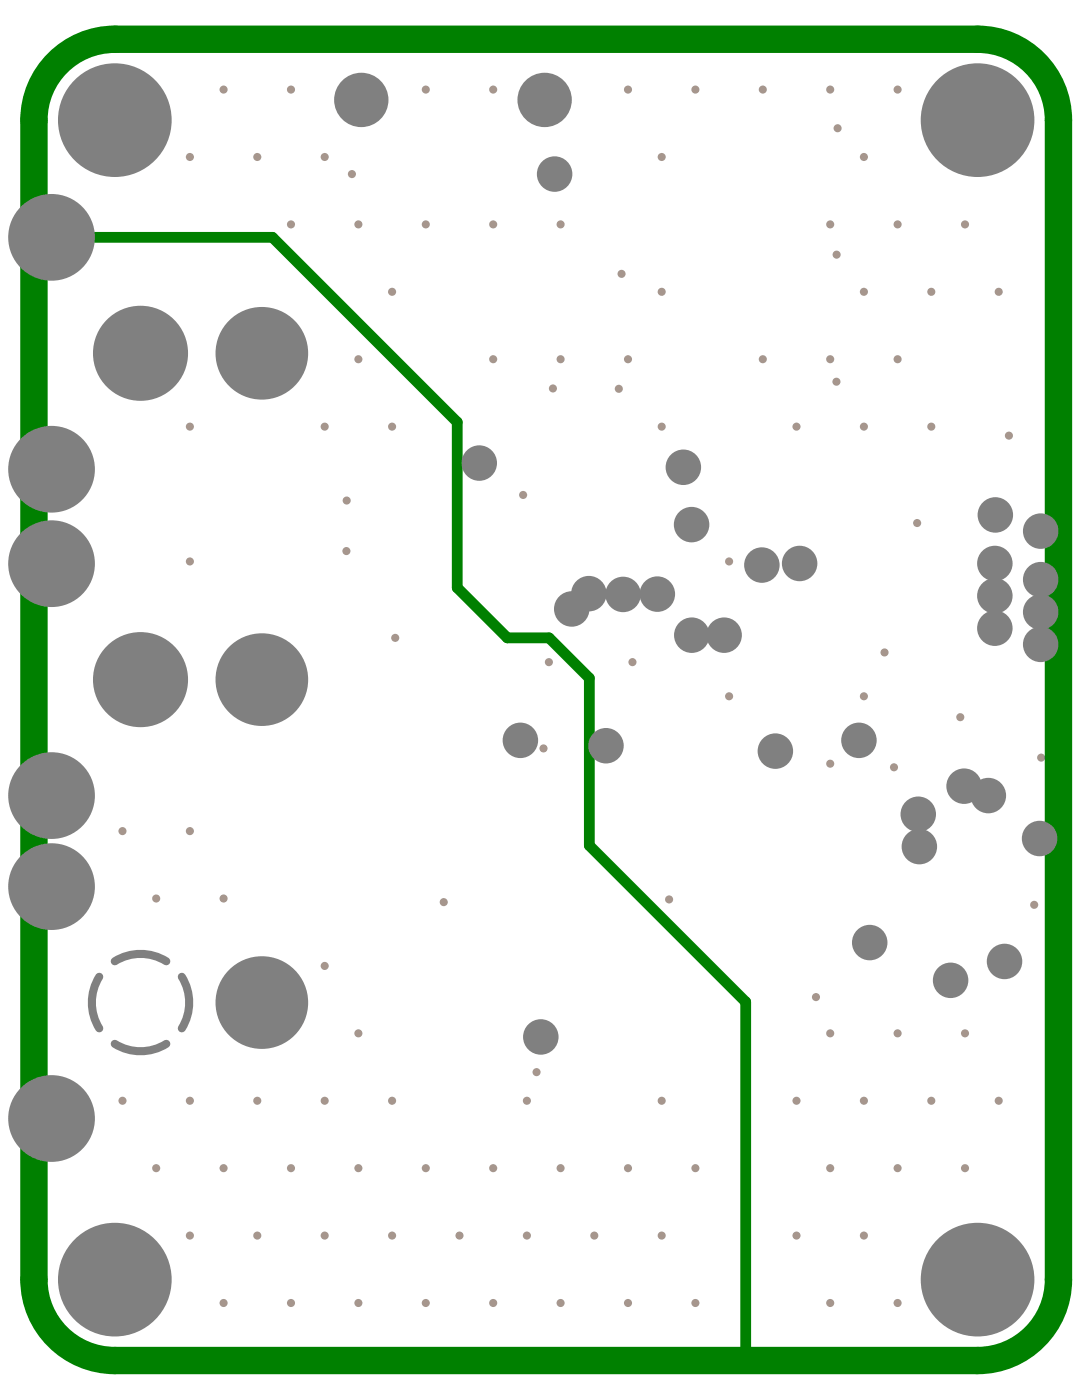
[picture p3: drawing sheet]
<svg xmlns="http://www.w3.org/2000/svg" width="216mm" height="279mm" viewBox="0 0 216 279" stroke-linecap="round" stroke-linejoin="round" font-family="sans-serif">
<path d="M11.5 12.6a16.1 16.1 0 0 1 11.4-4.8h172.2a16.1 16.1 0 0 1 16.1 16.2v231.4a16.1 16.1 0 0 1-16.1 16.1h-172.2a16.1 16.1 0 0 1-16.1-16.1v-231.4a16.1 16.1 0 0 1 4.7-11.4z" fill="none" stroke="#800080" stroke-width=".54"/>
<g fill="#a6968d">
<circle cx="192.6" cy="44.8" r=".81"/>
<circle cx="199.3" cy="58.2" r=".81"/>
<circle cx="192.6" cy="206.2" r=".81"/>
<circle cx="199.3" cy="219.7" r=".81"/>
<circle cx="192.6" cy="233.1" r=".81"/>
<circle cx="179.1" cy="17.9" r=".81"/>
<circle cx="179.1" cy="44.8" r=".81"/>
<circle cx="185.8" cy="58.2" r=".81"/>
<circle cx="179.1" cy="71.7" r=".81"/>
<circle cx="185.8" cy="85.1" r=".81"/>
<circle cx="179.1" cy="206.2" r=".81"/>
<circle cx="185.8" cy="219.7" r=".81"/>
<circle cx="179.1" cy="233.1" r=".81"/>
<circle cx="179.1" cy="260" r=".81"/>
<circle cx="165.7" cy="17.9" r=".81"/>
<circle cx="172.4" cy="31.3" r=".81"/>
<circle cx="165.7" cy="44.8" r=".81"/>
<circle cx="172.4" cy="58.2" r=".81"/>
<circle cx="165.7" cy="71.7" r=".81"/>
<circle cx="172.4" cy="85.1" r=".81"/>
<circle cx="172.4" cy="139" r=".81"/>
<circle cx="165.7" cy="152.4" r=".81"/>
<circle cx="165.7" cy="206.2" r=".81"/>
<circle cx="172.4" cy="219.7" r=".81"/>
<circle cx="165.7" cy="233.1" r=".81"/>
<circle cx="172.4" cy="246.6" r=".81"/>
<circle cx="165.7" cy="260" r=".81"/>
<circle cx="152.2" cy="17.9" r=".81"/>
<circle cx="152.2" cy="71.7" r=".81"/>
<circle cx="158.9" cy="85.1" r=".81"/>
<circle cx="158.9" cy="219.7" r=".81"/>
<circle cx="158.9" cy="246.6" r=".81"/>
<circle cx="138.8" cy="17.9" r=".81"/>
<circle cx="145.5" cy="112.1" r=".81"/>
<circle cx="145.5" cy="139" r=".81"/>
<circle cx="125.3" cy="17.9" r=".81"/>
<circle cx="132" cy="31.3" r=".81"/>
<circle cx="132" cy="58.2" r=".81"/>
<circle cx="125.3" cy="71.7" r=".81"/>
<circle cx="132" cy="85.1" r=".81"/>
<circle cx="111.9" cy="44.8" r=".81"/>
<circle cx="111.9" cy="71.7" r=".81"/>
<circle cx="98.4" cy="17.9" r=".81"/>
<circle cx="98.4" cy="44.8" r=".81"/>
<circle cx="98.4" cy="71.7" r=".81"/>
<circle cx="85" cy="17.9" r=".81"/>
<circle cx="85" cy="44.8" r=".81"/>
<circle cx="71.5" cy="44.8" r=".81"/>
<circle cx="78.2" cy="58.2" r=".81"/>
<circle cx="58.1" cy="17.9" r=".81"/>
<circle cx="64.8" cy="31.3" r=".81"/>
<circle cx="58.1" cy="44.8" r=".81"/>
<circle cx="44.6" cy="17.9" r=".81"/>
<circle cx="51.3" cy="31.3" r=".81"/>
<circle cx="37.9" cy="31.3" r=".81"/>
<circle cx="138.8" cy="233.1" r=".81"/>
<circle cx="138.8" cy="260" r=".81"/>
<circle cx="132" cy="219.7" r=".81"/>
<circle cx="125.3" cy="233.1" r=".81"/>
<circle cx="132" cy="246.6" r=".81"/>
<circle cx="125.3" cy="260" r=".81"/>
<circle cx="111.9" cy="233.1" r=".81"/>
<circle cx="118.6" cy="246.6" r=".81"/>
<circle cx="111.9" cy="260" r=".81"/>
<circle cx="105.1" cy="219.7" r=".81"/>
<circle cx="98.4" cy="233.1" r=".81"/>
<circle cx="105.1" cy="246.6" r=".81"/>
<circle cx="98.4" cy="260" r=".81"/>
<circle cx="85" cy="233.1" r=".81"/>
<circle cx="91.7" cy="246.6" r=".81"/>
<circle cx="85" cy="260" r=".81"/>
<circle cx="71.5" cy="71.7" r=".81"/>
<circle cx="78.2" cy="85.1" r=".81"/>
<circle cx="71.5" cy="206.2" r=".81"/>
<circle cx="78.2" cy="219.7" r=".81"/>
<circle cx="71.5" cy="233.1" r=".81"/>
<circle cx="78.2" cy="246.6" r=".81"/>
<circle cx="71.5" cy="260" r=".81"/>
<circle cx="64.8" cy="85.1" r=".81"/>
<circle cx="64.8" cy="192.8" r=".81"/>
<circle cx="64.8" cy="219.7" r=".81"/>
<circle cx="58.1" cy="233.1" r=".81"/>
<circle cx="64.8" cy="246.6" r=".81"/>
<circle cx="58.1" cy="260" r=".81"/>
<circle cx="44.6" cy="179.3" r=".81"/>
<circle cx="51.3" cy="219.7" r=".81"/>
<circle cx="44.6" cy="233.1" r=".81"/>
<circle cx="51.3" cy="246.6" r=".81"/>
<circle cx="44.6" cy="260" r=".81"/>
<circle cx="37.9" cy="85.1" r=".81"/>
<circle cx="37.9" cy="112.1" r=".81"/>
<circle cx="37.9" cy="165.9" r=".81"/>
<circle cx="31.2" cy="179.3" r=".81"/>
<circle cx="37.9" cy="219.7" r=".81"/>
<circle cx="31.2" cy="233.1" r=".81"/>
<circle cx="37.9" cy="246.6" r=".81"/>
<circle cx="24.4" cy="165.9" r=".81"/>
<circle cx="24.4" cy="219.7" r=".81"/>
<circle cx="189.7" cy="195.6" r=".81"/>
<circle cx="206.4" cy="180.6" r=".81"/>
<circle cx="171.4" cy="147.8" r=".81"/>
<circle cx="110.7" cy="34.7" r=".81"/>
<circle cx="201.3" cy="86.9" r=".81"/>
<circle cx="109.5" cy="132.1" r=".81"/>
<circle cx="70.2" cy="34.7" r=".81"/>
<circle cx="173.5" cy="188.1" r=".81"/>
<circle cx="191.6" cy="143.1" r=".81"/>
<circle cx="176.5" cy="130.2" r=".81"/>
<circle cx="152" cy="112.8" r=".81"/>
<circle cx="159.6" cy="112.5" r=".81"/>
<circle cx="154.7" cy="149.9" r=".81"/>
<circle cx="136.4" cy="93.3" r=".81"/>
<circle cx="95.6" cy="92.4" r=".81"/>
<circle cx="108.4" cy="149.4" r=".81"/>
<circle cx="120.9" cy="148.8" r=".81"/>
<circle cx="126.2" cy="132.1" r=".81"/>
<circle cx="200.4" cy="191.9" r=".81"/>
<circle cx="207.8" cy="151.2" r=".81"/>
<circle cx="178.4" cy="153.1" r=".81"/>
<circle cx="192.4" cy="156.9" r=".81"/>
<circle cx="197.2" cy="158.8" r=".81"/>
<circle cx="183" cy="104.4" r=".81"/>
<circle cx="198.6" cy="102.8" r=".81"/>
<circle cx="207.7" cy="106" r=".81"/>
<circle cx="133.5" cy="179.5" r=".81"/>
<circle cx="88.5" cy="180" r=".81"/>
<circle cx="107.1" cy="214" r=".81"/>
<circle cx="162.8" cy="199" r=".81"/>
<circle cx="107.9" cy="206.9" r=".81"/>
<circle cx="103.8" cy="147.8" r=".81"/>
<circle cx="166.9" cy="76.2" r=".81"/>
<circle cx="166.9" cy="50.8" r=".81"/>
<circle cx="167.1" cy="25.6" r=".81"/>
<circle cx="124" cy="54.7" r=".81"/>
<circle cx="104.4" cy="98.8" r=".81"/>
<circle cx="69.2" cy="99.9" r=".81"/>
<circle cx="78.9" cy="127.3" r=".81"/>
<circle cx="69.1" cy="110" r=".81"/>
<circle cx="123.5" cy="77.6" r=".81"/>
<circle cx="110.3" cy="77.5" r=".81"/>
<circle cx="144.5" cy="126.8" r=".81"/>
<circle cx="138" cy="126.8" r=".81"/>
<circle cx="114.1" cy="121.5" r=".81"/>
<circle cx="117.5" cy="118.5" r=".81"/>
<circle cx="124.3" cy="118.6" r=".81"/>
<circle cx="131.2" cy="118.6" r=".81"/>
<circle cx="138" cy="104.7" r=".81"/>
<circle cx="207.7" cy="115.7" r=".81"/>
<circle cx="198.5" cy="112.5" r=".81"/>
<circle cx="207.7" cy="122.1" r=".81"/>
<circle cx="198.5" cy="118.9" r=".81"/>
<circle cx="198.5" cy="125.4" r=".81"/>
<circle cx="207.7" cy="128.6" r=".81"/>
<circle cx="183.4" cy="169" r=".81"/>
<circle cx="183.2" cy="162.5" r=".81"/>
<circle cx="207.4" cy="167.3" r=".81"/>
</g>
<path d="M10.3 47.4h44.1l36.8 36.9v33l10 10h8.4l8 8v33.4l31.2 31.3v71.5" fill="none" stroke="#008000" stroke-width="2.2"/>
<path d="M11.5 12.6a16.1 16.1 0 0 1 11.4-4.8h172.2a16.1 16.1 0 0 1 16.1 16.2v231.4a16.1 16.1 0 0 1-16.1 16.1h-172.2a16.1 16.1 0 0 1-16.1-16.1v-231.4a16.1 16.1 0 0 1 4.7-11.4z" fill="none" stroke="#008000" stroke-width="5.5"/>
<g fill="#808080">
<circle cx="189.7" cy="195.6" r="3.5"/>
<circle cx="171.4" cy="147.8" r="3.5"/>
<circle cx="110.7" cy="34.7" r="3.5"/>
<circle cx="173.5" cy="188.1" r="3.5"/>
<circle cx="152" cy="112.8" r="3.5"/>
<circle cx="159.6" cy="112.5" r="3.5"/>
<circle cx="154.7" cy="149.9" r="3.5"/>
<circle cx="136.4" cy="93.3" r="3.5"/>
<circle cx="95.6" cy="92.4" r="3.5"/>
<circle cx="120.9" cy="148.8" r="3.5"/>
<circle cx="200.4" cy="191.9" r="3.5"/>
<circle cx="192.4" cy="156.9" r="3.5"/>
<circle cx="197.2" cy="158.8" r="3.5"/>
<circle cx="198.6" cy="102.8" r="3.5"/>
<circle cx="207.7" cy="106" r="3.5"/>
<circle cx="107.9" cy="206.9" r="3.5"/>
<circle cx="103.8" cy="147.8" r="3.5"/>
<circle cx="144.5" cy="126.8" r="3.5"/>
<circle cx="138" cy="126.8" r="3.5"/>
<circle cx="114.1" cy="121.5" r="3.5"/>
<circle cx="117.5" cy="118.5" r="3.5"/>
<circle cx="124.3" cy="118.6" r="3.5"/>
<circle cx="131.2" cy="118.6" r="3.5"/>
<circle cx="138" cy="104.7" r="3.5"/>
<circle cx="207.7" cy="115.7" r="3.5"/>
<circle cx="198.5" cy="112.5" r="3.5"/>
<circle cx="207.7" cy="122.1" r="3.5"/>
<circle cx="198.5" cy="118.9" r="3.5"/>
<circle cx="198.5" cy="125.4" r="3.5"/>
<circle cx="207.7" cy="128.6" r="3.5"/>
<circle cx="183.4" cy="169" r="3.5"/>
<circle cx="183.2" cy="162.5" r="3.5"/>
<circle cx="207.4" cy="167.3" r="3.5"/>
</g>
<path d="M19.8 194.9a9.7 9.7 0 0 0 0 10.3M22.9 191.8a9.7 9.7 0 0 1 10.3 0M36.3 194.9a9.7 9.7 0 0 1 0 10.3M22.9 208.3a9.7 9.7 0 0 0 10.3 0" fill="none" stroke="#808080" stroke-width="1.6"/>
<g fill="#808080">
<circle cx="10.3" cy="158.8" r="8.7"/>
<circle cx="10.3" cy="112.5" r="8.7"/>
<circle cx="28" cy="70.5" r="9.5"/>
<circle cx="22.9" cy="24" r="11.3"/>
<circle cx="52.2" cy="200.1" r="9.2"/>
<circle cx="52.2" cy="70.5" r="9.2"/>
<circle cx="72.1" cy="19.9" r="5.4"/>
<circle cx="108.7" cy="19.9" r="5.4"/>
<circle cx="195.1" cy="24" r="11.3"/>
<circle cx="10.3" cy="176.9" r="8.7"/>
<circle cx="10.3" cy="223.2" r="8.7"/>
<circle cx="28" cy="135.6" r="9.5"/>
<circle cx="10.3" cy="93.6" r="8.7"/>
<circle cx="10.3" cy="47.4" r="8.7"/>
<circle cx="52.2" cy="135.6" r="9.2"/>
<circle cx="22.9" cy="255.4" r="11.3"/>
<circle cx="195.1" cy="255.4" r="11.3"/>
</g>
</svg>
